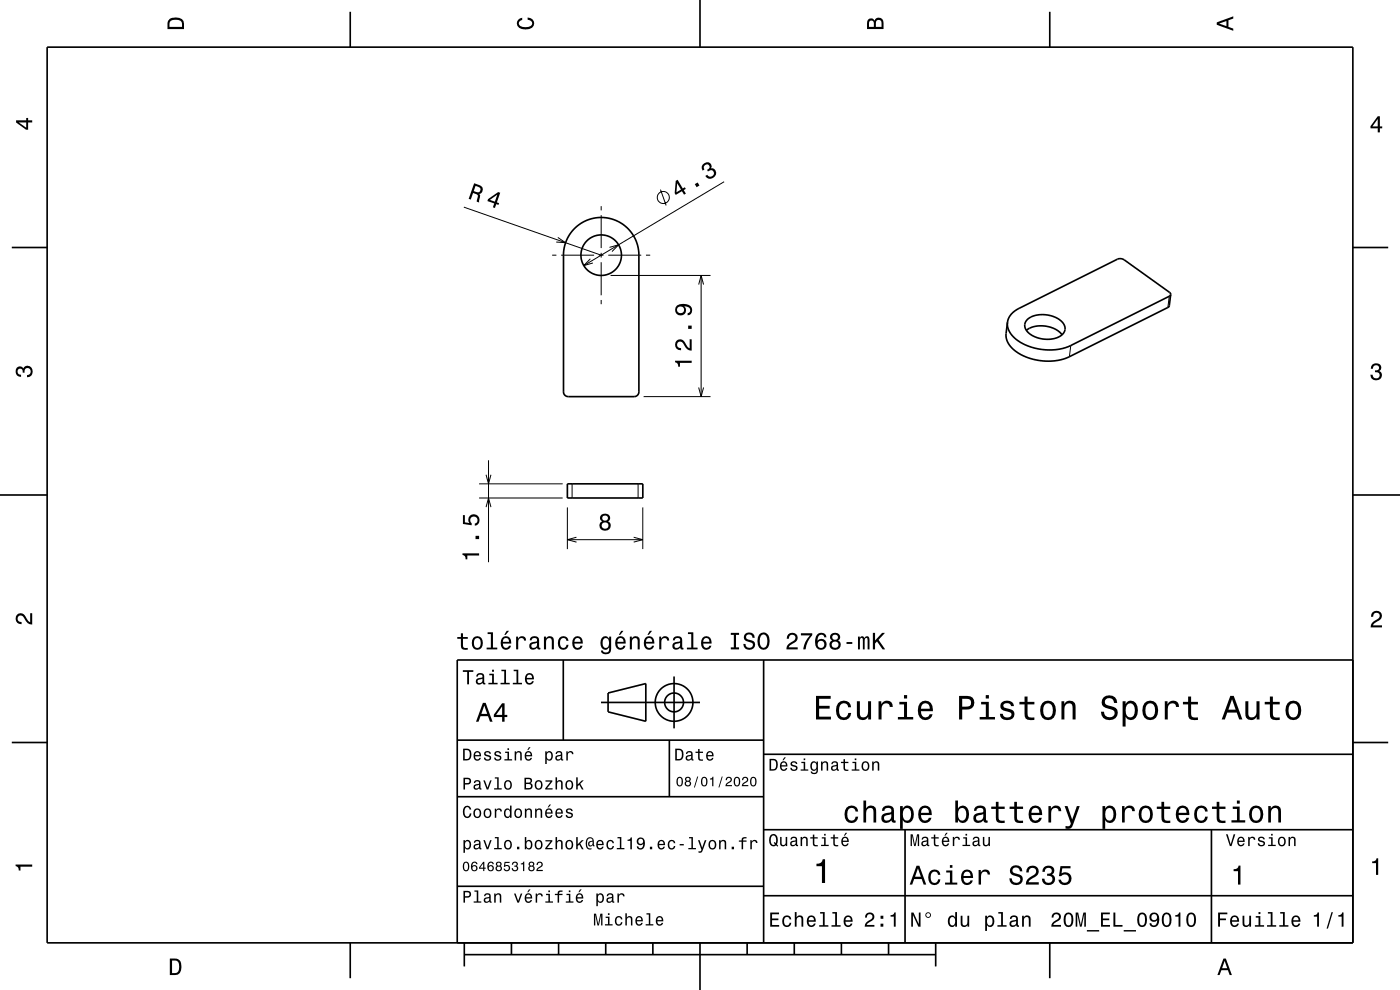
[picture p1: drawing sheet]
<svg xmlns="http://www.w3.org/2000/svg" width="297mm" height="210mm" viewBox="0 0 297 210" stroke-linecap="round" stroke-linejoin="round" font-family="sans-serif">
<g fill="none" stroke="#000" stroke-width=".21">
<path d="M153.6 38.6l-29.8 17.7M98.4 43.9l29.1 10.2M117.1 54.1h.9M118.3 50.4l1.7 1.1-2-.2M119 54.1h7M125.2 54.9l-1.4 1.4 2-.5M127 54.1h1M127.5 43.7v.9M127.5 45.6v7M127.5 53.6v1M127.5 55.6v7M129 54.1h7"/>
<path d="M129.3 52.5l1.9-.6-1.4 1.5M129.5 58.4h21.2M137 54.1h.9M140.1 40.2l1.2 3.4M148.7 58.4v25.7M127.5 63.6v.9M148.2 60.4l.5-2 .6 2M227.2 73.3l-.3 2.4M248.1 62.8l-.3 2.4M103.6 97.6v21.7M136.5 84.1h14.2M148.2 82.2l.5 1.9 .6-1.9"/>
<path d="M101.6 105.6h17.8M101.6 102.6h17.8M103.1 107.6l.5-2 .6 2M103.1 100.7l.5 1.9 .6-1.9M120.4 107.6v8.9M120.4 114.5h16M121.4 102.6v3M122.3 114l-1.9 .5 1.9 .5M134.4 114l2 .5-2 .5M135.4 102.6v3M136.4 107.6v8.9"/>
<circle cx="140.7" cy="41.9" r="1.28"/>
</g>
<g fill="none" stroke="#000" stroke-width=".35">
<path d="M10 10h277v190h-277zM74.3 2.5v7.5M148.5 0v10M222.7 2.5v7.5M2.5 52.5h7.5M122 48.4a8 8 0 0 1 8.6-1.6 8 8 0 0 1 4.9 7.3v29l-.3 .8-.7 .2h-14l-.5-.1-.3-.4-.2-.5v-29a8 8 0 0 1 2.5-5.7zM287 52.5h7.5M217.7 70.1a5.9 5.9 0 0 1 7.6 .9M217.9 67.8a5.8 5.8 0 0 1 7.8 1 1.98 1.98 0 0 1-1.5 2.9 5.9 5.9 0 0 1-6.6-1.8l-.2-1.2zM248.4 62.5l-.3 2.4-.3 .3-20.9 10.5a11.5 11.5 0 0 1-12.6-2.3 3.6 3.6 0 0 1-.9-2.7l.3-2.3M248.4 62.5l-.3-.5-9.6-6.9-.9-.2-.5 .1-20.9 10.4a4 4 0 0 0-2.5 3M248.4 62.5l-.3 .3-20.9 10.5a11.5 11.5 0 0 1-12.6-2.2 3.6 3.6 0 0 1-.9-2.7"/>
<path d="M0 105h10M120.4 102.6h16v3h-16zM287 105h10M119.5 140v17M162 140v60M287 140h-190v60M2.5 157.5h7.5M97 157h65M127.5 149h21M129 147l8-2v8l-8-2zM142 157v12M143 143.5v11"/>
<path d="M287 157.5h7.5M97 169h65M162 176h125M162 160h125M192 176v24M257 176v24M97 188h65M162 190h125M74.3 200v7.5M98.5 202.5h100M98.5 200v5M108.5 200v2.5"/>
<path d="M118.5 200v2.5M128.5 200v2.5M138.5 200v2.5M148.5 200v10M158.5 200v2.5M168.5 200v2.5M178.5 200v2.5M188.5 200v2.5M198.5 200v5M222.7 200v7.5"/>
<circle cx="127.5" cy="54.1" r="4.3"/>
<circle cx="143" cy="149" r="2"/>
<circle cx="143" cy="149" r="4"/>
</g>
<g fill="#000">
<path d="M36 4a2.18 2.18 0 0 0-.5 2.2h3.5v-1.2a1.43 1.43 0 0 0-1.7-1.3zM36.3 4.4a2.15 2.15 0 0 1 2.2 .3l.1 1h-2.6v-1z" fill-rule="evenodd"/>
<path d="M109.9 4.2l.9-.4v.4a.7 .7 0 0 0-.7 .5 .7 .7 0 0 0 .3 .8 1.7 1.7 0 0 0 2.5-.5 .9 .9 0 0 0-1-.8v-.5a1.24 1.24 0 0 1 1.4 1.1 1.24 1.24 0 0 1-1 1.4 2.22 2.22 0 0 1-2.5-.7l-.2-.5z" fill-rule="evenodd"/>
<path d="M184.2 4.2l-.3 .7v1.3h3.5v-1.3a.98 .98 0 0 0-.7-1.1 .98 .98 0 0 0-1.2 .6 .84 .84 0 0 0-1.3-.2zM184.5 4.5a.54 .54 0 0 1 .6-.1 .54 .54 0 0 1 .3 .6v.7h-1zM185.9 4.4a.62 .62 0 0 1 .8-.1 .62 .62 0 0 1 .3 .6v.8h-1.2z" fill-rule="evenodd"/>
<path d="M258.1 4.7v.6l3.5 1.2v-.4l-1-.4v-1.4l1-.4v-.4zM258.6 5l1.6-.5v1z" fill-rule="evenodd"/>
<path d="M3.4 25.5v.5l2.1 1.5h.5v-1.5h.8v-.5h-.8v-.5h-.4v.5zM4 26h1.6v1.1z" fill-rule="evenodd"/>
<path d="M292.3 24.7l-1.6 2.1v.4h1.6v.9h.4v-.9h.5v-.4h-.5v-2.1zM292.3 25.2v1.6h-1.1z" fill-rule="evenodd"/>
<path d="M100.6 38.9l-1.2 3.3 .5 .1 .5-1.4a.85 .85 0 0 1 .9 1l-.2 .9 .5 .2 .3-1.5-.2-.4a.97 .97 0 0 0 .7-.9 .97 .97 0 0 0-.7-.9zM100.9 39.4a1.1 1.1 0 0 1 1 .7 .6 .6 0 0 1-.2 .6 .6 .6 0 0 1-.7 0l-.5-.2z" fill-rule="evenodd"/>
<path d="M103.5 42.2l-.1 .4 1.4 .6-.2 .8 .4 .1 .3-.8 .4 .2 .2-.4-.5-.2 .7-2-.4-.2zM103.9 42.4l1.6-1.1-.5 1.5z" fill-rule="evenodd"/>
<path d="M143.4 38.4l-.3 2.6 .2 .3 1.4-.7 .4 .7 .4-.2-.4-.8 .4-.2-.2-.4-.4 .3-1.2-1.9zM143.7 38.9l.8 1.3-1 .6zM147.4 39.1l.4 .6 .6-.4-.4-.6zM149.1 34.9a1.06 1.06 0 0 0 0 1.3l.3-.2a.62 .62 0 0 1-.1-.9 .62 .62 0 0 1 .9-.1 .62 .62 0 0 1 .2 .8l-.4 .2 .2 .4a.72 .72 0 0 1 1-.1 .72 .72 0 0 1 .1 1 .72 .72 0 0 1-1 0l-.3-.2-.4 .2a1.18 1.18 0 0 0 1.9 .3 1.18 1.18 0 0 0-.4-1.9h-.3a.9 .9 0 0 0-.2-1.2 .9 .9 0 0 0-1.2 .1z" fill-rule="evenodd"/>
<path d="M143.2 76.5v.4a.77 .77 0 0 1 .7 .9h.3v-.8h2.5v-.5zM143.5 72.3a1.2 1.2 0 0 0-.2 1.3 1.2 1.2 0 0 0 1.2 .7v-.5a.7 .7 0 0 1-.9-.5 .7 .7 0 0 1 .5-.8 .7 .7 0 0 1 .9 .5 1.8 1.8 0 0 0 1.7 1.4v-2.4h-.4v1.9a2.23 2.23 0 0 1-1.2-1.5 1.1 1.1 0 0 0-1.6-.1zM146 69.1v.7h.7v-.7zM143.6 64.8a1.17 1.17 0 0 0-.2 1.7 1.17 1.17 0 0 0 1.7 .1 1.17 1.17 0 0 0 .1-1.6 1.03 1.03 0 0 1 1.2 .8 .56 .56 0 0 1-.5 .6v.5a1.18 1.18 0 0 0 .9-1.2 1.18 1.18 0 0 0-1.1-1.1 2.87 2.87 0 0 0-2.1 .2zM143.6 65.7a.75 .75 0 0 1 1.5 0 .75 .75 0 0 1-1.5 0z" fill-rule="evenodd"/>
<path d="M291.1 77.4a1.08 1.08 0 0 1 1.4-.2 1.08 1.08 0 0 1 .4 1.2l-.3 .3a1.06 1.06 0 0 1 .5 1.3 1.06 1.06 0 0 1-1.2 .7 1.1 1.1 0 0 1-1.2-1.2h.5a.71 .71 0 0 0 1 .8 .71 .71 0 0 0 .1-1.3h-.6v-.4a.61 .61 0 0 0 .8-.3 .61 .61 0 0 0-.2-.8 .61 .61 0 0 0-.9 .2l-.1 .5h-.5z" fill-rule="evenodd"/>
<path d="M3.6 78a.86 .86 0 0 1 1.4 .2 1.06 1.06 0 0 1 1.2-.6 1.06 1.06 0 0 1 .7 1.2 1.1 1.1 0 0 1-1.2 1.2v-.4a.71 .71 0 0 0 .8-1 .71 .71 0 0 0-1.3-.1v.6h-.4a.61 .61 0 0 0-.3-.8 .61 .61 0 0 0-.8 .2 .61 .61 0 0 0 .2 .8l.6 .2v.4a1.15 1.15 0 0 1-1.2-.6 1.15 1.15 0 0 1 .3-1.3z" fill-rule="evenodd"/>
<path d="M98.1 117.4v.3a.78 .78 0 0 1 .7 1h.3v-.9h2.5v-.4zM100.9 113.7v.7h.7v-.7zM98.2 109.3v1.8l1.9 .3v-.4a.79 .79 0 0 1-.2-1.1 .79 .79 0 0 1 1.2-.1 .79 .79 0 0 1-.1 1.2l-.3 .1v.4a1.21 1.21 0 0 0 1.1-1.5 1.21 1.21 0 0 0-1.7-.8 1.21 1.21 0 0 0-.5 1.7l-1-.1v-1.5z" fill-rule="evenodd"/>
<path d="M127.6 109.2a.83 .83 0 0 0 .1 1.4 1.11 1.11 0 0 0-.4 1.5 1.11 1.11 0 0 0 1.6 .4 1.03 1.03 0 0 0 .7-.9 1.03 1.03 0 0 0-.6-1 .89 .89 0 0 0 .4-1.1 .89 .89 0 0 0-1-.5zM127.6 111.5a.75 .75 0 0 1 1.5 0 .75 .75 0 0 1-1.5 0zM127.8 109.9a.59 .59 0 0 1 1.1 0 .59 .59 0 0 1-1.1 0z" fill-rule="evenodd"/>
<path d="M3.6 130.4a1.22 1.22 0 0 1 2 .7l.4 .6 .4 .3v-1.9h.4v2.4a1.8 1.8 0 0 1-1.7-1.4 .71 .71 0 0 0-.9-.5 .71 .71 0 0 0-.5 .8 .71 .71 0 0 0 .9 .5v.5a1.18 1.18 0 0 1-1.2-.7 1.18 1.18 0 0 1 .2-1.3z" fill-rule="evenodd"/>
<path d="M97.8 134.3v.8h-.8v.4h.8v1.8a1.05 1.05 0 0 0 1.4 .5v-.4a.68 .68 0 0 1-1-.3v-1.6h1v-.4h-1v-.8zM100.4 135.3a1.53 1.53 0 0 0 .9 2.5 1.48 1.48 0 0 0 1.1-1.4 1.48 1.48 0 0 0-1.1-1.5l-.5 .1zM100.7 135.6a.67 .67 0 0 1 .7-.2 .67 .67 0 0 1 .5 .5 1.11 1.11 0 0 1-.6 1.5 1.17 1.17 0 0 1-.6-1.8zM103.4 134.1v.4h.7v2.9h-.9v.3h2.3v-.3h-.9v-3.3zM107.5 133.8l-.5 .9h.3l.7-.9zM106.5 135.3a1.54 1.54 0 0 0 .8 2.5 1.06 1.06 0 0 0 1.1-.8h-.4l-.3 .3-.3 .1a.76 .76 0 0 1-.7-.9h1.8a1.16 1.16 0 0 0-.5-1.3 1.16 1.16 0 0 0-1.5 .1zM106.9 135.5a.66 .66 0 0 1 .8-.1 .66 .66 0 0 1 .3 .7h-1.3zM109.5 135v2.7h.4v-1.5a.66 .66 0 0 1 .4-.8 .66 .66 0 0 1 .8 .3l.1 .2h.4a.89 .89 0 0 0-.7-.9 .89 .89 0 0 0-1 .5v-.5zM112.6 135.2l-.2 .6h.4a.55 .55 0 0 1 .7-.5 .55 .55 0 0 1 .3 .8h-.2a1 1 0 0 0-1 .2 1 1 0 0 0-.3 1.1 .93 .93 0 0 0 1.7 0l.1 .3 .5 .1v-.4h-.2v-1.6a1.02 1.02 0 0 0-1.8-.6zM112.8 136.7l1.1-.3a.77 .77 0 0 1-.2 .8 .77 .77 0 0 1-.9 .1zM115.4 135v2.7h.4v-1.5a.63 .63 0 0 1 .6-.9 .63 .63 0 0 1 .7 .8v1.6h.4v-1.7a.89 .89 0 0 0-.6-1 .89 .89 0 0 0-1.1 .5v-.5zM118.7 135.3a1.53 1.53 0 0 0 .8 2.5 1.06 1.06 0 0 0 1.1-1h-.4a.67 .67 0 0 1-.7 .6 .67 .67 0 0 1-.7-.6 1.12 1.12 0 0 1 .7-1.5 .59 .59 0 0 1 .7 .6h.4a1.09 1.09 0 0 0-.8-.9 1.09 1.09 0 0 0-1.1 .3zM121.7 135.3a1.54 1.54 0 0 0 .8 2.5 1.06 1.06 0 0 0 1.1-.8h-.5l-.2 .3-.3 .1a.76 .76 0 0 1-.7-.9h1.7a1.16 1.16 0 0 0-.5-1.3 1.16 1.16 0 0 0-1.4 .1zM122 135.5a.66 .66 0 0 1 .8-.1 .66 .66 0 0 1 .4 .7h-1.3zM127.7 135.3a1.57 1.57 0 0 0 .7 2.5l.5-.1 .3-.4a.73 .73 0 0 1-.3 1 .73 .73 0 0 1-1-.3h-.4a1.1 1.1 0 0 0 1.2 .8 1.1 1.1 0 0 0 .9-1.2v-2.6h-.4v.5l-.3-.4a.9 .9 0 0 0-1.2 .2zM128 135.6a.63 .63 0 0 1 .7-.2 .63 .63 0 0 1 .5 .5 1.11 1.11 0 0 1-.7 1.5 1.19 1.19 0 0 1-.5-1.8zM131.8 133.8l-.5 .9h.3l.7-.9zM130.8 135.3a1.54 1.54 0 0 0 .8 2.5 1.07 1.07 0 0 0 1.1-.8h-.4l-.3 .3-.3 .1a.76 .76 0 0 1-.7-.9h1.7a1.16 1.16 0 0 0-.4-1.3 1.16 1.16 0 0 0-1.5 .1zM131.2 135.5a.66 .66 0 0 1 .8-.1 .66 .66 0 0 1 .3 .7h-1.3zM133.6 135v2.7h.5v-1.5a.63 .63 0 0 1 .5-.9 .63 .63 0 0 1 .7 .8v1.6h.4v-1.7a.89 .89 0 0 0-.6-1 .89 .89 0 0 0-1.1 .5v-.5zM137.8 133.8l-.5 .9h.3l.7-.9zM136.9 135.3a1.54 1.54 0 0 0 .8 2.5 1.06 1.06 0 0 0 1.1-.8h-.5l-.2 .3-.4 .1a.76 .76 0 0 1-.7-.9h1.8a1.16 1.16 0 0 0-.5-1.3 1.16 1.16 0 0 0-1.4 .1zM137.2 135.5a.66 .66 0 0 1 .8-.1 .66 .66 0 0 1 .4 .7h-1.4zM139.9 135v2.7h.4v-1.5a.66 .66 0 0 1 .4-.8 .66 .66 0 0 1 .8 .3v.2h.5a.89 .89 0 0 0-.7-.9 .89 .89 0 0 0-1 .5v-.5zM143 135.2l-.3 .6h.4a.55 .55 0 0 1 .7-.5 .55 .55 0 0 1 .4 .8h-.2a1 1 0 0 0-1.1 .2 1 1 0 0 0-.2 1.1 .93 .93 0 0 0 1.6 0l.1 .3 .6 .1v-.4h-.3v-1.6a1.02 1.02 0 0 0-1.7-.6zM143.2 136.7l1.1-.3a.77 .77 0 0 1-.2 .8 .77 .77 0 0 1-.9 .1zM145.9 134.1v.4h.7v2.9h-.9v.3h2.3v-.3h-.9v-3.3zM149 135.3a1.54 1.54 0 0 0 .8 2.5 1.07 1.07 0 0 0 1.1-.8h-.4l-.2 .3-.4 .1a.76 .76 0 0 1-.7-.9h1.8a1.17 1.17 0 0 0-.5-1.3 1.17 1.17 0 0 0-1.5 .1zM149.4 135.5a.66 .66 0 0 1 .8-.1 .66 .66 0 0 1 .3 .7h-1.3zM155 134.2v.5h.7v2.6h-.7v.4h1.8v-.4h-.7v-2.6h.7v-.5zM158.1 134.4a.97 .97 0 0 0-.3 1.1 .97 .97 0 0 0 1 .6 .77 .77 0 0 1 .9 1 .83 .83 0 0 1-1 .3 .83 .83 0 0 1-.6-.8h-.4a1.21 1.21 0 0 0 1.5 1.3 1.21 1.21 0 0 0 .7-1.8l-.8-.4a.71 .71 0 0 1-.8-.6 .7 .7 0 0 1 .7-.5 .7 .7 0 0 1 .6 .7h.5a1.17 1.17 0 0 0-.7-1.1 1.17 1.17 0 0 0-1.3 .2zM161 134.6a2.52 2.52 0 0 0 .4 3.1 1.21 1.21 0 0 0 1.8-.9 1.93 1.93 0 0 0-.9-2.6l-.9 .1zM161.6 134.7l.4-.1a1.7 1.7 0 0 1 .3 2.7l-.3 .1a1.12 1.12 0 0 1-.8-1.4v-.6zM167.2 134.5l-.3 1h.5a.7 .7 0 0 1 .5-.9 .7 .7 0 0 1 .8 .6 .7 .7 0 0 1-.5 .8 1.8 1.8 0 0 0-1.4 1.7h2.4v-.4h-1.9a2.25 2.25 0 0 1 1.5-1.1 1.13 1.13 0 0 0 .1-1.7 1.13 1.13 0 0 0-1.7 0zM169.9 134.3v.5h1.9a5.2 5.2 0 0 0-1.4 2.9h.5a5.2 5.2 0 0 1 1.4-3v-.4zM173.5 134.5a2.39 2.39 0 0 0 .1 3.2 1.16 1.16 0 0 0 1.6-.3 1.16 1.16 0 0 0-.2-1.5 1.16 1.16 0 0 0-1.6 0 1.02 1.02 0 0 1 .8-1.3 .58 .58 0 0 1 .7 .6h.4a1.11 1.11 0 0 0-.7-.9 1.11 1.11 0 0 0-1.1 .2zM173.4 136.7a.75 .75 0 0 1 1.5 0 .75 .75 0 0 1-1.5 0zM176.4 134.5a.83 .83 0 0 0 .1 1.4 1.11 1.11 0 0 0-.4 1.5 1.11 1.11 0 0 0 1.6 .4 1.03 1.03 0 0 0 .7-.9 1.03 1.03 0 0 0-.6-1 .89 .89 0 0 0 .4-1.1 .89 .89 0 0 0-1-.6zM176.4 136.8a.75 .75 0 0 1 1.5 0 .75 .75 0 0 1-1.5 0zM176.6 135.2a.59 .59 0 0 1 1.1 0 .59 .59 0 0 1-1.1 0zM179.6 136.2v.4h1.2v-.4zM182 135v2.7h.4v-1.8a.49 .49 0 0 1 .4-.6l.2 .3v2.1h.4l.1-2 .3-.4 .2 .1 .1 .4v1.9h.4v-1.8a.69 .69 0 0 0-.6-1l-.5 .4-.2-.2-.3-.2-.5 .4v-.3zM185.2 134.2v3.5h.4v-1.2l.5-.4 1.1 1.6h.6l-1.4-2 1.4-1.5h-.7l-1.5 1.7v-1.7z" fill-rule="evenodd"/>
<path d="M291.2 129.9a1.18 1.18 0 0 1 1.9 .3 1.18 1.18 0 0 1-1 1.7l-.5 .3-.3 .5h1.9v.4h-2.4a1.8 1.8 0 0 1 1.4-1.8 .71 .71 0 0 0 .5-.8 .71 .71 0 0 0-.9-.5 .71 .71 0 0 0-.5 .8h-.4z" fill-rule="evenodd"/>
<path d="M98.2 158.8v2.5h.9a1.37 1.37 0 0 0 .7-2.2 1.56 1.56 0 0 0-1.6-.3zM98.6 159.1a.98 .98 0 0 1 1.1 .7 .98 .98 0 0 1-.6 1.2h-.5zM100.7 159.6a1.04 1.04 0 0 0-.2 1.2 1.04 1.04 0 0 0 1 .5l.5-.5h-.3l-.4 .3a.54 .54 0 0 1-.5-.7h1.3a.83 .83 0 0 0-.4-.9 .83 .83 0 0 0-1 .1zM100.9 159.7l.2-.1a.47 .47 0 0 1 .5 .1 .47 .47 0 0 1 .1 .5h-.9zM102.9 159.5l-.2 .1a.69 .69 0 0 0 .9 .9l.2 .1a.43 .43 0 0 1-.4 .5 .43 .43 0 0 1-.4-.4h-.3a.74 .74 0 0 0 .9 .7 .74 .74 0 0 0 .5-1l-1-.4a.38 .38 0 0 1 .3-.5 .38 .38 0 0 1 .4 .4h.3a.78 .78 0 0 0-1.2-.4zM105.1 159.5l-.2 .1a.69 .69 0 0 0 .9 .9l.2 .1a.43 .43 0 0 1-.4 .5 .43 .43 0 0 1-.5-.4h-.3a.74 .74 0 0 0 .9 .7 .74 .74 0 0 0 .5-1l-.9-.4a.38 .38 0 0 1 .3-.5 .38 .38 0 0 1 .4 .4h.3a.77 .77 0 0 0-1.2-.4zM107.2 159.4v.3h.5v1.3h-.7v.3h1.6v-.3h-.6v-1.6zM107.7 158.7v.4h.3v-.4zM109.2 159.4v1.9h.3v-1.1a.45 .45 0 0 1 .4-.6 .45 .45 0 0 1 .5 .5v1.2h.3v-1.3a.63 .63 0 0 0-.5-.7 .63 .63 0 0 0-.7 .4v-.3zM112.2 158.5l-.4 .6h.3l.5-.6zM111.5 159.6a1.04 1.04 0 0 0-.2 1.2 1.04 1.04 0 0 0 1.1 .5l.5-.5h-.3l-.5 .3a.54 .54 0 0 1-.5-.7h1.3a.83 .83 0 0 0-.4-.9 .83 .83 0 0 0-1 .1zM111.8 159.7l.1-.1a.48 .48 0 0 1 .5 .1 .48 .48 0 0 1 .2 .5h-1zM115.7 159.4v2.7h.3v-1.1a.66 .66 0 0 0 .7 .4 .66 .66 0 0 0 .5-.6 .91 .91 0 0 0 0-1.1 .91 .91 0 0 0-1-.3l-.2 .3v-.3zM116.1 159.8a.45 .45 0 0 1 .5-.2 .45 .45 0 0 1 .3 .4 .65 .65 0 0 1 .1 .8 .65 .65 0 0 1-.7 .2 .98 .98 0 0 1-.2-1.2zM118.1 159.5l-.2 .4h.3a.39 .39 0 0 1 .4-.3 .39 .39 0 0 1 .3 .5h-.1a.65 .65 0 0 0-1 .4 .65 .65 0 0 0 .6 .9l.6-.3 .1 .2h.4v-.2l-.2-.1v-1.1a.72 .72 0 0 0-.5-.6 .72 .72 0 0 0-.7 .2zM118.2 160.6l.8-.3a.55 .55 0 0 1-.2 .7 .55 .55 0 0 1-.6 0zM120.1 159.4v1.9h.4v-1.1a.47 .47 0 0 1 .2-.6 .47 .47 0 0 1 .6 .2v.2h.4a.64 .64 0 0 0-.5-.7 .64 .64 0 0 0-.8 .4v-.3z" fill-rule="evenodd"/>
<path d="M98.2 142.2v.3h.9v2.7h.4v-2.7h.9v-.3zM101.3 143l-.3 .5h.4a.47 .47 0 0 1 .5-.4 .47 .47 0 0 1 .4 .6l-.2 .1a.84 .84 0 0 0-1 .2 .84 .84 0 0 0 0 1.1 .9 .9 0 0 0 1.3-.2l.1 .2 .5 .1v-.3l-.3-.1v-1.3a.87 .87 0 0 0-1.4-.5zM101.4 144.3l.9-.3a.66 .66 0 0 1-.1 .7 .66 .66 0 0 1-.8 .1zM103.8 142.9v.3h.6v1.6h-.8v.4h2v-.4h-.8v-1.9zM104.4 142.1v.4h.4v-.4zM106.4 142.1v.3h.6v2.4h-.8v.4h1.9v-.4h-.7v-2.7zM109 142.1v.3h.6v2.4h-.8v.4h1.9v-.4h-.7v-2.7zM111.6 143.1a1.32 1.32 0 0 0 .7 2.1 .9 .9 0 0 0 .9-.7h-.3l-.2 .3-.4 .1a.65 .65 0 0 1-.6-.8h1.6a1 1 0 0 0-.4-1.2 1 1 0 0 0-1.3 .2zM111.9 143.3a.57 .57 0 0 1 .7-.1 .57 .57 0 0 1 .3 .6h-1.2z" fill-rule="evenodd"/>
<path d="M102.4 149.1l-1.4 4h.5l.4-1.2h1.6l.4 1.2h.6l-1.5-4zM102.7 149.7l.7 1.7h-1.3zM106.5 149.2l-1.7 2.4v.5h1.7v1h.5v-1h.6v-.5h-.6v-2.4zM106.5 149.9v1.7h-1.3z" fill-rule="evenodd"/>
<path d="M143.2 158.8v2.5h.9a1.37 1.37 0 0 0 .7-2.2 1.56 1.56 0 0 0-1.6-.3zM143.6 159.1a.98 .98 0 0 1 1.1 .7 .98 .98 0 0 1-.6 1.2h-.5zM145.7 159.5l-.2 .4h.3a.39 .39 0 0 1 .5-.3 .39 .39 0 0 1 .3 .5h-.2a.65 .65 0 0 0-.9 .4 .65 .65 0 0 0 .5 .9l.7-.3v.2h.4v-.2l-.1-.1-.1-1.1a.73 .73 0 0 0-.4-.6 .73 .73 0 0 0-.8 .2zM145.8 160.6l.8-.3a.55 .55 0 0 1-.1 .7 .55 .55 0 0 1-.7 0zM148.1 158.9v.5h-.5v.3h.5v1.3a.75 .75 0 0 0 1 .4v-.3a.48 .48 0 0 1-.7-.3v-1.1h.7v-.3h-.7v-.5zM150 159.6a1.04 1.04 0 0 0-.2 1.2 1.04 1.04 0 0 0 1.1 .5l.5-.5h-.4l-.4 .3a.54 .54 0 0 1-.5-.7h1.3a.83 .83 0 0 0-.4-.9 .83 .83 0 0 0-1 .1zM150.3 159.7l.1-.1a.48 .48 0 0 1 .5 .1 .48 .48 0 0 1 .2 .5h-1z" fill-rule="evenodd"/>
<path d="M173.1 147.6v5h3.2v-.6h-2.5v-1.7h2.2v-.6h-2.2v-1.5h2.4v-.6zM177.8 149.2a2.59 2.59 0 0 0 .5 3.4 1.58 1.58 0 0 0 2.3-1.4h-.6a.95 .95 0 0 1-.9 1 .95 .95 0 0 1-1-.9 1.59 1.59 0 0 1 .9-2.1 .85 .85 0 0 1 .9 .8h.7a1.56 1.56 0 0 0-1.1-1.3 1.56 1.56 0 0 0-1.7 .5zM181.8 148.8v2.5a1.27 1.27 0 0 0 .9 1.4 1.27 1.27 0 0 0 1.5-.7v.6h.6v-3.8h-.6v2.2a.92 .92 0 0 1-.6 1.1 .92 .92 0 0 1-1.2-.4v-2.9zM186.4 148.8v3.8h.6v-2.2a.95 .95 0 0 1 .5-1.1 .95 .95 0 0 1 1.2 .3l.1 .4h.6a1.28 1.28 0 0 0-1-1.4 1.28 1.28 0 0 0-1.4 .8v-.6zM190.8 148.9v.5h1v2.7h-1.3v.5h3.2v-.5h-1.3v-3.2zM191.8 147.4v.8h.6v-.8zM195.1 149.2a2.62 2.62 0 0 0 .5 3.4 1.57 1.57 0 0 0 2.2-1.1h-.6l-.3 .5-.5 .2a1.08 1.08 0 0 1-1-1.3h2.5a1.66 1.66 0 0 0-.7-2 1.66 1.66 0 0 0-2.1 .3zM195.6 149.5a.94 .94 0 0 1 1.2-.2 .94 .94 0 0 1 .5 1h-1.9zM203.5 147.6v5h.6v-2.1h.8a1.47 1.47 0 0 0 1.8-1.2 1.47 1.47 0 0 0-1.5-1.7zM204.1 148.2a1.6 1.6 0 0 1 1.8 .5 .86 .86 0 0 1 0 .9 .86 .86 0 0 1-.9 .3h-.9zM208.1 148.9v.5h1v2.7h-1.3v.5h3.3v-.5h-1.3v-3.2zM209.1 147.4v.8h.7v-.8zM212.6 148.9a1.08 1.08 0 0 0-.3 1.2 1.08 1.08 0 0 0 1 .7l1.1 .4a.57 .57 0 0 1 .2 .6 .57 .57 0 0 1-.5 .4 .96 .96 0 0 1-1.4-.8h-.6a1.6 1.6 0 0 0 1.3 1.4 1.6 1.6 0 0 0 1.7-.8 1.13 1.13 0 0 0-1-1.6l-1.1-.3-.2-.4a.87 .87 0 0 1 .9-.5 .87 .87 0 0 1 .8 .6h.6a1.41 1.41 0 0 0-2.1-1.1zM217.4 147.8v1.1h-1.1v.5h1.1v2.6l.2 .4 .4 .3h1.4v-.5a.97 .97 0 0 1-1.4-.5v-2.3h1.4v-.5h-1.4v-1.1zM221.1 149.2a2.56 2.56 0 0 0 .5 3.4 1.72 1.72 0 0 0 1.8-.2 1.72 1.72 0 0 0 .6-1.7 1.7 1.7 0 0 0-.9-1.9 1.7 1.7 0 0 0-2 .4zM221.6 149.6a.96 .96 0 0 1 1-.4 .96 .96 0 0 1 .7 .8 1.59 1.59 0 0 1-1 2.2 1.19 1.19 0 0 1-1-1.5zM225.2 148.8v3.8h.6v-2.2a.97 .97 0 0 1 .5-1.1 .97 .97 0 0 1 1.1 .2l.1 .7v2.4h.7v-2.5a1.27 1.27 0 0 0-.9-1.4 1.27 1.27 0 0 0-1.5 .6v-.5zM234.1 147.9a1.38 1.38 0 0 0-.3 1.5 1.38 1.38 0 0 0 1.3 .9 1.25 1.25 0 0 1 1.4 .9 1.15 1.15 0 0 1-1.3 .9 1.15 1.15 0 0 1-1-1.1h-.7a1.8 1.8 0 0 0 1.7 1.8 1.8 1.8 0 0 0 1.9-1.6 1.46 1.46 0 0 0-1.5-1.4l-.6-.2a.83 .83 0 0 1-.5-1.1 .83 .83 0 0 1 1.2-.3l.5 .5 .1 .4h.7a1.67 1.67 0 0 0-1-1.6 1.67 1.67 0 0 0-1.9 .4zM238.2 148.8v5.3h.6v-2.1a1.32 1.32 0 0 0 1.4 .7 1.32 1.32 0 0 0 1.1-1.1 2.43 2.43 0 0 0-.8-2.8 1.21 1.21 0 0 0-1.7 .5v-.5zM239.1 149.6a.9 .9 0 0 1 .9-.4 .9 .9 0 0 1 .7 .8 1.61 1.61 0 0 1-.9 2.2 1.18 1.18 0 0 1-1-1.5zM242.8 149.2a2.56 2.56 0 0 0 .5 3.4 1.72 1.72 0 0 0 1.8-.2 1.72 1.72 0 0 0 .6-1.7 1.7 1.7 0 0 0-.9-1.9 1.7 1.7 0 0 0-2 .4zM243.3 149.6a.96 .96 0 0 1 1-.4 .96 .96 0 0 1 .7 .8 1.59 1.59 0 0 1-1 2.2 1.19 1.19 0 0 1-1-1.5zM247.1 148.8v3.8h.6v-2.2a.95 .95 0 0 1 .5-1.1 .95 .95 0 0 1 1.2 .3l.1 .4h.6a1.28 1.28 0 0 0-1-1.4 1.28 1.28 0 0 0-1.4 .8v-.6zM252 147.8v1.1h-1v.5h1l.1 2.6 .2 .4 .4 .3h1.4v-.5a.97 .97 0 0 1-1.4-.5v-2.3h1.4v-.5h-1.4v-1.1zM261 147.6l-1.8 5h.6l.6-1.4h2l.5 1.4h.7l-1.9-5zM261.4 148.3l.7 2.2h-1.5zM264.2 148.8v2.5a1.27 1.27 0 0 0 .9 1.4 1.27 1.27 0 0 0 1.5-.7v.6h.6v-3.8h-.6v2.2a.92 .92 0 0 1-.6 1.1 .92 .92 0 0 1-1.1-.4l-.1-2.9zM269.4 147.8v1.1h-1.1v.5h1.1v2.6l.2 .4 .4 .3 .7 .1 .8-.1v-.5a.97 .97 0 0 1-1.4-.5l-.1-2.3h1.5v-.5h-1.5v-1.1zM273.1 149.2a2.56 2.56 0 0 0 .6 3.4 1.72 1.72 0 0 0 1.8-.2 1.72 1.72 0 0 0 .6-1.7 1.7 1.7 0 0 0-.9-1.9 1.7 1.7 0 0 0-2.1 .4zM273.6 149.6a.96 .96 0 0 1 1-.4 .96 .96 0 0 1 .7 .8 1.59 1.59 0 0 1-.9 2.2 1.19 1.19 0 0 1-1.1-1.5z" fill-rule="evenodd"/>
<path d="M98.3 165v2.5h.4v-1.1a.96 .96 0 0 0 1.2-.7 .66 .66 0 0 0-.7-.7zM98.7 165.3h.4a.43 .43 0 0 1 .5 .4 .43 .43 0 0 1-.5 .4h-.4zM100.7 165.6l-.2 .5h.3a.39 .39 0 0 1 .5-.4 .39 .39 0 0 1 .3 .6h-.2a.65 .65 0 0 0-.9 .4 .65 .65 0 0 0 .5 .8l.7-.3v.2l.4 .1v-.3h-.1l-.1-1.1a.73 .73 0 0 0-.4-.6 .73 .73 0 0 0-.8 .1zM100.8 166.7l.8-.2a.55 .55 0 0 1-.1 .6 .55 .55 0 0 1-.7 .1zM102.5 165.5l.8 2h.3l.7-2h-.3l-.6 1.6-.5-1.6zM105 164.9v.2h.5v2.1h-.7v.3h1.6v-.3h-.6v-2.3zM107.1 165.7a1.04 1.04 0 0 0-.1 1.3 1.04 1.04 0 0 0 1.1 .5 1.04 1.04 0 0 0 .5-1.3 1.04 1.04 0 0 0-1.2-.7zM107.4 165.9a.48 .48 0 0 1 .5-.1 .48 .48 0 0 1 .3 .4 .66 .66 0 0 1 .1 .7 .66 .66 0 0 1-.8 .3 .97 .97 0 0 1-.1-1.3zM111.3 165v2.5h.9a.7 .7 0 0 0 .8-.6 .7 .7 0 0 0-.5-.8 .61 .61 0 0 0 .4-.7 .61 .61 0 0 0-.7-.4zM111.6 165.3h.5a.38 .38 0 0 1 .5 .4 .38 .38 0 0 1-.5 .3h-.5zM111.6 166.3h.5a.44 .44 0 0 1 .5 .4 .44 .44 0 0 1-.4 .5h-.6zM113.6 165.7a1.04 1.04 0 0 0-.1 1.3 1.04 1.04 0 0 0 1.1 .5 1.04 1.04 0 0 0 .5-1.3 1.04 1.04 0 0 0-1.2-.7zM113.9 165.9a.48 .48 0 0 1 .5-.1 .48 .48 0 0 1 .3 .4 .66 .66 0 0 1 .1 .7 .66 .66 0 0 1-.8 .3 .97 .97 0 0 1-.1-1.3zM115.7 165.5v.3h1.1l-1.1 1.4v.3h1.5v-.3h-1.1l1.1-1.4v-.3zM117.9 164.9v2.6h.3v-1.1a.45 .45 0 0 1 .4-.7 .45 .45 0 0 1 .4 .6v1.2h.4v-1.3a.63 .63 0 0 0-.5-.7 .63 .63 0 0 0-.7 .3v-.9zM120.2 165.7a1.04 1.04 0 0 0-.2 1.3 1.04 1.04 0 0 0 1.1 .5 1.04 1.04 0 0 0 .5-1.3 1.04 1.04 0 0 0-1.2-.7zM120.4 165.9a.48 .48 0 0 1 .5-.1 .48 .48 0 0 1 .3 .4 .66 .66 0 0 1 .1 .7 .66 .66 0 0 1-.7 .3 .97 .97 0 0 1-.2-1.3zM122.2 164.9v2.6h.4v-.7l.3-.3 .6 1h.3l-.7-1.2 .7-.8h-.4l-.8 .9v-1.5z" fill-rule="evenodd"/>
<path d="M98.3 178.2v2.7h.3v-1a.66 .66 0 0 0 .8 .3 .66 .66 0 0 0 .5-.6 .91 .91 0 0 0 0-1 .91 .91 0 0 0-1-.4l-.3 .3v-.3zM98.8 178.6a.45 .45 0 0 1 .5-.2 .45 .45 0 0 1 .3 .5 .65 .65 0 0 1 0 .7 .65 .65 0 0 1-.7 .3 .98 .98 0 0 1-.1-1.3zM100.7 178.3l-.2 .5h.3a.39 .39 0 0 1 .5-.4 .39 .39 0 0 1 .3 .6h-.2a.65 .65 0 0 0-.9 .4 .65 .65 0 0 0 .5 .8l.7-.3v.2l.4 .1v-.3h-.1l-.1-1.2a.73 .73 0 0 0-1.2-.4zM100.8 179.4l.8-.2a.55 .55 0 0 1-.1 .6 .55 .55 0 0 1-.7 .1zM102.5 178.2l.8 2h.3l.7-2h-.3l-.6 1.6-.5-1.6zM105 177.6v.2h.5v2.1h-.7v.3h1.6v-.3h-.6v-2.3zM107.1 178.4a1.04 1.04 0 0 0-.1 1.2 1.04 1.04 0 0 0 1.1 .6 1.04 1.04 0 0 0 .5-1.3 1.04 1.04 0 0 0-1.2-.7zM107.4 178.6a.48 .48 0 0 1 .5-.2 .48 .48 0 0 1 .3 .5 .67 .67 0 0 1 0 .7 .67 .67 0 0 1-.7 .3 .97 .97 0 0 1-.1-1.3zM109.7 179.6v.6h.5v-.6zM111.3 177.6v2.6h.4v-.3a.66 .66 0 0 0 .7 .3 .66 .66 0 0 0 .5-.6 .9 .9 0 0 0 0-1 .9 .9 0 0 0-1-.4l-.2 .3v-.9zM111.8 178.6a.45 .45 0 0 1 .5-.2 .45 .45 0 0 1 .3 .5v.3a.6 .6 0 0 1-.4 .7 .84 .84 0 0 1-.4-1.3zM113.6 178.4a1.04 1.04 0 0 0-.1 1.2 1.04 1.04 0 0 0 1.1 .6 1.04 1.04 0 0 0 .5-1.3 1.04 1.04 0 0 0-1.2-.7zM113.9 178.6a.48 .48 0 0 1 .5-.2 .48 .48 0 0 1 .3 .5 .66 .66 0 0 1 .1 .7 .66 .66 0 0 1-.8 .3 .97 .97 0 0 1-.1-1.3zM115.7 178.2v.3h1.1l-1.1 1.4v.3h1.5v-.3h-1.1l1.1-1.4v-.3zM117.9 177.6v2.6h.3v-1.2a.45 .45 0 0 1 .3-.5 .45 .45 0 0 1 .5 .2v1.5h.4v-1.3a.63 .63 0 0 0-.5-.7 .63 .63 0 0 0-.7 .3v-.9zM120.2 178.4a1.04 1.04 0 0 0-.2 1.2 1.04 1.04 0 0 0 1.1 .6 1.04 1.04 0 0 0 .5-1.3 1.04 1.04 0 0 0-1.2-.7zM120.4 178.6a.48 .48 0 0 1 .5-.2 .48 .48 0 0 1 .3 .5 .66 .66 0 0 1 .1 .7 .66 .66 0 0 1-.7 .3 .97 .97 0 0 1-.2-1.3zM122.2 177.6v2.6h.4v-.7l.3-.3 .6 1h.3l-.7-1.3 .7-.7h-.4l-.8 .9v-1.5zM124.6 177.8a1.87 1.87 0 0 0 .1 2.3l.8 .1v-.3a.62 .62 0 0 1-.9-.5 1.2 1.2 0 0 1 .6-1.6l.4 .1 .1 .4a.7 .7 0 0 0-.9 .4 .7 .7 0 0 0 .2 .8h.5l.2-.2 .1 .2h.3l-.1-.3a1.21 1.21 0 0 0-.8-1.6zM125.1 178.7l.6-.2-.1 .7-.5 .1zM126.7 178.4a1.04 1.04 0 0 0-.2 1.2 1.04 1.04 0 0 0 1 .6l.5-.6h-.3l-.4 .3a.54 .54 0 0 1-.5-.6h1.3a.83 .83 0 0 0-.4-1 .83 .83 0 0 0-1 .1zM126.9 178.6l.2-.1a.48 .48 0 0 1 .5 0 .48 .48 0 0 1 .1 .5h-.9zM128.9 178.4a1.04 1.04 0 0 0-.2 1.2 1.04 1.04 0 0 0 1.1 .6l.4-.4v-.3h-.3l-.3 .4a.72 .72 0 0 1-.6-.7 .72 .72 0 0 1 .7-.7l.2 .4h.3a.78 .78 0 0 0-.5-.7 .78 .78 0 0 0-.8 .2zM131 177.6v.2h.5v2.1h-.7v.3h1.7v-.3h-.7v-2.3zM133.1 178.1v.3h.6v1.8h.3v-2.6h-.2a.55 .55 0 0 1-.7 .5zM135.3 177.9a.82 .82 0 0 0 0 1.2 .82 .82 0 0 0 1.2-.1 .73 .73 0 0 1-.6 .9l-.4-.1-.1-.3h-.3a.88 .88 0 0 0 1 .7 .88 .88 0 0 0 .7-1.1 1.01 1.01 0 0 0-.3-1.2 1.01 1.01 0 0 0-1.2 0zM135.4 178.5a.55 .55 0 0 1 1.1 0 .55 .55 0 0 1-1.1 0zM137.9 179.6v.6h.5v-.6zM139.7 178.4a1.04 1.04 0 0 0-.2 1.2 1.04 1.04 0 0 0 1.1 .6l.5-.6h-.4l-.4 .3a.54 .54 0 0 1-.5-.6h1.3a.83 .83 0 0 0-.4-1 .83 .83 0 0 0-1 .1zM140 178.6l.1-.1a.47 .47 0 0 1 .5 0 .47 .47 0 0 1 .2 .5h-1zM141.9 178.4a1.04 1.04 0 0 0-.2 1.2 1.04 1.04 0 0 0 1.1 .6l.4-.4 .1-.3h-.3l-.3 .4a.72 .72 0 0 1-.7-.7 .72 .72 0 0 1 .7-.7l.2 .4h.4a.78 .78 0 0 0-.6-.7 .78 .78 0 0 0-.8 .2zM144.2 179v.3h.9v-.3zM146.2 177.6v.2h.5v2.1h-.7v.3h1.6v-.3h-.6v-2.3zM148.1 178.2l.7 2.1-.2 .3h-.4v.3a.63 .63 0 0 0 .9-.5l.8-2.2h-.4l-.5 1.6-.6-1.6zM150.5 178.4a1.04 1.04 0 0 0-.1 1.2 1.04 1.04 0 0 0 1.1 .6 1.04 1.04 0 0 0 .5-1.3 1.04 1.04 0 0 0-1.2-.7zM150.7 178.6a.48 .48 0 0 1 .6-.2 .48 .48 0 0 1 .3 .5 .66 .66 0 0 1 0 .7 .66 .66 0 0 1-.7 .3 .97 .97 0 0 1-.2-1.3zM152.6 178.2v2h.3v-1.2a.45 .45 0 0 1 .3-.5 .45 .45 0 0 1 .5 .2v1.5h.4v-1.3a.63 .63 0 0 0-.5-.7 .63 .63 0 0 0-.7 .3v-.3zM155.2 179.6v.6h.5v-.6zM156.7 178.3v.3h.6v1.6h.3v-1.6h.8v-.3h-.8l.1-.3 .7-.1v-.3a.68 .68 0 0 0-.8 0 .68 .68 0 0 0-.3 .7zM159.2 178.2v2h.3v-1.2a.47 .47 0 0 1 .3-.5 .47 .47 0 0 1 .5 .2l.1 .1h.3a.64 .64 0 0 0-.5-.6 .64 .64 0 0 0-.7 .3v-.3z" fill-rule="evenodd"/>
<path d="M98.4 171.2a1.45 1.45 0 0 0 .7 2.3 .94 .94 0 0 0 .9-1h-.3a.59 .59 0 0 1-.8 .7 1.31 1.31 0 0 1 .2-2l.3 .1 .2 .4h.4a.85 .85 0 0 0-.6-.8 .85 .85 0 0 0-1 .3zM100.6 171.7a1.04 1.04 0 0 0-.1 1.3 1.04 1.04 0 0 0 1.1 .5 1.04 1.04 0 0 0 .5-1.3 1.04 1.04 0 0 0-1.2-.7zM100.9 171.9a.48 .48 0 0 1 .5-.1 .48 .48 0 0 1 .3 .4 .66 .66 0 0 1 0 .7 .66 .66 0 0 1-.7 .3 .98 .98 0 0 1-.1-1.3zM102.8 171.7a1.04 1.04 0 0 0-.2 1.3 1.04 1.04 0 0 0 1.2 .5 1.04 1.04 0 0 0 .5-1.3 1.04 1.04 0 0 0-1.2-.7zM103 171.9a.48 .48 0 0 1 .5-.1 .48 .48 0 0 1 .4 .4 .66 .66 0 0 1 0 .7 .66 .66 0 0 1-.7 .3 .97 .97 0 0 1-.2-1.3zM105 171.5v2h.3v-1.1a.47 .47 0 0 1 .2-.6 .47 .47 0 0 1 .6 .2l.1 .1h.3a.64 .64 0 0 0-.5-.6 .64 .64 0 0 0-.7 .4v-.4zM107.1 171.7a1.06 1.06 0 0 0-.2 1.2 1.06 1.06 0 0 0 .9 .6l.4-.3v.3h.3v-2.6h-.3v.9a.63 .63 0 0 0-1.1-.1zM107.4 171.9a.44 .44 0 0 1 .4-.1 .44 .44 0 0 1 .4 .4 .65 .65 0 0 1 0 .7 .65 .65 0 0 1-.7 .3l-.2-.4zM109.3 171.7a1.04 1.04 0 0 0-.1 1.3 1.04 1.04 0 0 0 1.1 .5 1.04 1.04 0 0 0 .5-1.3 1.04 1.04 0 0 0-1.2-.7zM109.5 171.9a.48 .48 0 0 1 .6-.1 .48 .48 0 0 1 .3 .4 .66 .66 0 0 1 0 .7 .66 .66 0 0 1-.7 .3 .98 .98 0 0 1-.2-1.3zM111.4 171.5v2h.3v-1.1a.45 .45 0 0 1 .3-.7 .45 .45 0 0 1 .5 .6v1.2h.4v-1.3a.63 .63 0 0 0-.5-.7 .63 .63 0 0 0-.7 .3v-.3zM113.5 171.5v2h.3v-1.1a.45 .45 0 0 1 .3-.6 .45 .45 0 0 1 .6 .2v1.5h.3v-1.3a.63 .63 0 0 0-.4-.7 .63 .63 0 0 0-.8 .3v-.3zM116.5 170.7l-.3 .6h.2l.5-.6zM115.9 171.7a1.04 1.04 0 0 0-.2 1.2 1.04 1.04 0 0 0 1 .6l.5-.6h-.3l-.4 .4a.54 .54 0 0 1-.5-.7h1.2a.83 .83 0 0 0-.3-1 .83 .83 0 0 0-1 .1zM116.1 171.9l.2-.1a.47 .47 0 0 1 .4 .1 .47 .47 0 0 1 .2 .4h-.9zM118 171.7a1.04 1.04 0 0 0-.2 1.2 1.04 1.04 0 0 0 1.1 .6l.5-.6h-.3l-.5 .4a.53 .53 0 0 1-.5-.7h1.3a.83 .83 0 0 0-.3-1 .83 .83 0 0 0-1.1 .1zM118.3 171.9l.1-.1a.47 .47 0 0 1 .5 .1 .47 .47 0 0 1 .2 .4h-1zM120.2 171.6l-.1 .2a.69 .69 0 0 0 .8 .9l.3 .1a.43 .43 0 0 1-.4 .5 .43 .43 0 0 1-.5-.4h-.3a.74 .74 0 0 0 .9 .7 .74 .74 0 0 0 .5-1.1l-1-.3a.38 .38 0 0 1 .3-.5 .38 .38 0 0 1 .5 .3h.3a.77 .77 0 0 0-1.3-.4z" fill-rule="evenodd"/>
<path d="M143.7 165a1.16 1.16 0 0 0 .5 1.8 1.16 1.16 0 0 0 .5-1.8 .63 .63 0 0 0-1 0zM144 165.1l.2-.1a.98 .98 0 0 1 0 1.6l-.2-.1-.2-.3v-.7zM145.5 164.9l-.2 .5 .3 .3a.62 .62 0 0 0-.1 .9 .62 .62 0 0 0 .9 0 .62 .62 0 0 0-.1-.9 .58 .58 0 0 0 0-.9 .58 .58 0 0 0-.8 .1zM145.5 166.2a.41 .41 0 0 1 .8 0 .41 .41 0 0 1-.8 0zM145.6 165.3a.35 .35 0 0 1 .7 0 .35 .35 0 0 1-.7 0zM147.9 164.7l-.7 2.3h.2l.7-2.3zM148.9 165a1.15 1.15 0 0 0 .5 1.8 1.16 1.16 0 0 0 .5-1.8 .63 .63 0 0 0-1 0zM149.2 165.1l.2-.1a.98 .98 0 0 1 0 1.6l-.2-.1-.2-.3v-.7zM150.6 165.1v.3h.5v1.4h.2v-2zM153.1 164.7l-.7 2.3h.2l.7-2.3zM154.1 164.9l-.2 .6h.3a.4 .4 0 0 1 .3-.5 .4 .4 0 0 1 .5 .3 .4 .4 0 0 1-.3 .5l-.2 .1a.93 .93 0 0 0-.6 .9h1.4v-.3h-1.1l.5-.4a.67 .67 0 0 0 .5-1 .67 .67 0 0 0-1.1-.2zM155.8 165a1.15 1.15 0 0 0 .5 1.8 1.16 1.16 0 0 0 .5-1.8 .63 .63 0 0 0-1 0zM156.1 165.1l.2-.1a.98 .98 0 0 1 0 1.6l-.2-.1-.2-.3v-.7zM157.6 164.9l-.2 .6h.3a.4 .4 0 0 1 .3-.5 .4 .4 0 0 1 .5 .3 .4 .4 0 0 1-.3 .5l-.2 .1a.94 .94 0 0 0-.6 .9h1.3v-.3h-1l.4-.4a.67 .67 0 0 0 .6-1 .67 .67 0 0 0-1.1-.2zM159.3 165a1.16 1.16 0 0 0 .5 1.8 1.16 1.16 0 0 0 .5-1.8 .63 .63 0 0 0-1 0zM159.6 165.1l.2-.1a.98 .98 0 0 1 0 1.6l-.2-.1-.2-.3v-.7z" fill-rule="evenodd"/>
<path d="M163.2 161v2.5h.9a1.37 1.37 0 0 0 .7-2.2 1.58 1.58 0 0 0-1.6-.3zM163.6 161.3a.98 .98 0 0 1 1.1 .7 .98 .98 0 0 1-.6 1.2h-.5zM166.4 160.7l-.4 .6h.2l.5-.6zM165.7 161.7a1.04 1.04 0 0 0-.2 1.2 1.04 1.04 0 0 0 1 .6l.5-.6h-.3l-.4 .4a.54 .54 0 0 1-.5-.7h1.3a.83 .83 0 0 0-.4-1 .83 .83 0 0 0-1 .1zM165.9 161.9l.2-.1a.48 .48 0 0 1 .5 .1 .48 .48 0 0 1 .1 .4h-.9zM167.9 161.6l-.2 .2a.68 .68 0 0 0 .9 .9l.2 .1a.43 .43 0 0 1-.4 .5 .43 .43 0 0 1-.4-.4h-.3a.74 .74 0 0 0 .9 .7 .74 .74 0 0 0 .5-1.1l-1-.3a.38 .38 0 0 1 .3-.5 .38 .38 0 0 1 .4 .4l.3-.1a.78 .78 0 0 0-1.2-.4zM170 161.6v.3h.5v1.3h-.7v.3h1.7v-.3h-.7v-1.6zM170.5 160.9v.3h.3v-.3zM172.1 161.7a1.06 1.06 0 0 0-.2 1.2 1.06 1.06 0 0 0 .9 .6l.4-.3a.52 .52 0 0 1-.2 .7 .52 .52 0 0 1-.7-.3h-.3a.78 .78 0 0 0 .9 .6 .78 .78 0 0 0 .6-.8v-1.9h-.3v.4l-.2-.3a.64 .64 0 0 0-.9 .1zM172.4 161.9a.45 .45 0 0 1 .4-.1 .45 .45 0 0 1 .4 .4 .65 .65 0 0 1 0 .7 .65 .65 0 0 1-.7 .3l-.2-.4zM174.2 161.5v2h.3v-1.1a.45 .45 0 0 1 .3-.6 .45 .45 0 0 1 .5 .2l.1 1.5h.3v-1.3a.63 .63 0 0 0-.5-.7 .63 .63 0 0 0-.7 .3v-.3zM176.6 161.6l-.2 .5h.3a.39 .39 0 0 1 .4-.4 .39 .39 0 0 1 .3 .6h-.1a.65 .65 0 0 0-1 .4 .65 .65 0 0 0 .6 .8l.6-.3 .1 .2 .4 .1-.2-.4v-1a.73 .73 0 0 0-1.2-.5zM176.7 162.7l.8-.2a.55 .55 0 0 1-.2 .6 .55 .55 0 0 1-.6 .1zM178.9 161v.6h-.5v.3h.5l.1 1.3a.75 .75 0 0 0 1 .3v-.3a.48 .48 0 0 1-.7-.2v-1.1h.7v-.3h-.7v-.6zM180.8 161.6v.3h.5v1.3h-.6v.3h1.6v-.3h-.6v-1.6zM181.3 160.9v.3h.4v-.3zM183 161.7a1.04 1.04 0 0 0-.2 1.3 1.04 1.04 0 0 0 1.2 .5 1.04 1.04 0 0 0 .4-1.3 1.04 1.04 0 0 0-1.2-.7zM183.2 161.9a.48 .48 0 0 1 .5-.1 .48 .48 0 0 1 .4 .4 .66 .66 0 0 1 0 .7 .66 .66 0 0 1-.7 .3 .98 .98 0 0 1-.2-1.3zM185 161.5v2h.3v-1.1a.45 .45 0 0 1 .3-.6 .45 .45 0 0 1 .6 .2v1.5h.3v-1.3a.63 .63 0 0 0-.4-.7 .63 .63 0 0 0-.8 .3v-.3z" fill-rule="evenodd"/>
<path d="M163.4 177.2a1.45 1.45 0 0 0 .7 2.3l.5-.2 .3 .3 .2-.2-.3-.3a1.53 1.53 0 0 0-.5-2.2l-.6 .1zM163.8 177.3l.3-.1a1.21 1.21 0 0 1 .5 1.7l-.3-.3-.2 .2 .3 .3a.45 .45 0 0 1-.7-.1 1.62 1.62 0 0 1 .1-1.7zM165.5 177.5v1.3a.63 .63 0 0 0 .4 .7 .63 .63 0 0 0 .8-.3v.3h.3v-2h-.3v1.2a.46 .46 0 0 1-.3 .5 .46 .46 0 0 1-.6-.2v-1.5zM167.9 177.6l-.2 .5h.3a.39 .39 0 0 1 .5-.4 .39 .39 0 0 1 .2 .6h-.1a.65 .65 0 0 0-.9 .4 .65 .65 0 0 0 .5 .8l.6-.3 .1 .2 .4 .1v-.3h-.2v-1.1a.73 .73 0 0 0-1.2-.5zM168 178.7l.8-.2a.55 .55 0 0 1-.2 .6 .55 .55 0 0 1-.6 .1zM169.8 177.5v2h.4v-1.1a.45 .45 0 0 1 .2-.6 .45 .45 0 0 1 .6 .2v1.5h.3v-1.3a.63 .63 0 0 0-.4-.7 .63 .63 0 0 0-.8 .3v-.3zM172.4 177v.6h-.5v.3h.5l.1 1.3a.75 .75 0 0 0 1 .3v-.3a.49 .49 0 0 1-.7-.2v-1.1h.7v-.3h-.7v-.6zM174.3 177.6v.3h.5v1.3h-.6v.3h1.6v-.3h-.6v-1.6zM174.8 176.9v.3h.4v-.3zM176.8 177v.6h-.6v.3h.6v1.3a.74 .74 0 0 0 1 .3v-.3a.49 .49 0 0 1-.7-.2v-1.1h.7v-.3h-.7v-.6zM179.4 176.7l-.4 .6h.2l.5-.6zM178.7 177.7a1.04 1.04 0 0 0-.2 1.2 1.04 1.04 0 0 0 1 .6l.5-.6h-.3l-.4 .4a.54 .54 0 0 1-.5-.7h1.3a.83 .83 0 0 0-.4-1 .83 .83 0 0 0-1 .1zM178.9 177.9l.2-.1a.48 .48 0 0 1 .5 .1 .48 .48 0 0 1 .1 .4h-.9z" fill-rule="evenodd"/>
<path d="M179.6 171.4a1.96 1.96 0 0 0 1 3.2 1.36 1.36 0 0 0 1.5-1.4h-.6a.86 .86 0 0 1-.8 .9 .86 .86 0 0 1-.9-.8 1.44 1.44 0 0 1 .9-1.9 .77 .77 0 0 1 .8 .7h.6a1.41 1.41 0 0 0-1-1.2 1.41 1.41 0 0 0-1.5 .5zM183.2 169.8v4.7h.5v-2a.82 .82 0 0 1 .5-1 .82 .82 0 0 1 1.1 .4v2.6h.6v-2.3a1.13 1.13 0 0 0-.8-1.3 1.13 1.13 0 0 0-1.4 .6v-1.7zM187.4 171.2l-.2 .3-.1 .5h.5a.71 .71 0 0 1 .9-.7 .71 .71 0 0 1 .5 1l-.3 .1a1.46 1.46 0 0 0-1.7 1.2 .93 .93 0 0 0 1 1l.6-.2 .5-.4 .2 .4 .7 .1v-.5h-.3l-.1-2.1a1.31 1.31 0 0 0-2.2-.7zM187.7 173.1l1.4-.4a.99 .99 0 0 1-.3 1.1 .99 .99 0 0 1-1.1 .1l-.2-.4zM190.9 171v4.8h.6v-1.9a1.19 1.19 0 0 0 1.3 .7 1.19 1.19 0 0 0 1-1.1 1.94 1.94 0 0 0-1.3-2.6 1.07 1.07 0 0 0-1 .6v-.5zM191.8 171.7a.81 .81 0 0 1 .8-.3 .81 .81 0 0 1 .6 .7 1.45 1.45 0 0 1-.8 2 1.52 1.52 0 0 1-.6-2.4zM195.2 171.4a1.98 1.98 0 0 0 1 3.2 1.36 1.36 0 0 0 1.4-1.1h-.6l-.2 .4-.5 .2a.97 .97 0 0 1-.9-1.2h2.3a1.5 1.5 0 0 0-.7-1.8 1.5 1.5 0 0 0-1.8 .3zM195.6 171.6a.85 .85 0 0 1 1.1-.1 .85 .85 0 0 1 .4 .9h-1.7zM202.7 169.8v4.7h.5v-.6a1.19 1.19 0 0 0 1.3 .7 1.19 1.19 0 0 0 1-1.1 1.93 1.93 0 0 0-1.3-2.6l-.5 .1-.5 .5v-1.7zM203.5 171.7a.81 .81 0 0 1 .9-.3 .81 .81 0 0 1 .5 .7 1.45 1.45 0 0 1-.8 2 1.52 1.52 0 0 1-.6-2.4zM207 171.2l-.4 .8h.5a.71 .71 0 0 1 .9-.7 .71 .71 0 0 1 .5 1l-.3 .1a1.47 1.47 0 0 0-1.7 1.2 .94 .94 0 0 0 1 1l.6-.2 .6-.4 .1 .4 .7 .1v-.5h-.3v-2.1a1.31 1.31 0 0 0-2.2-.7zM207.2 173.1l1.4-.4a.99 .99 0 0 1-.3 1.1 .99 .99 0 0 1-1.1 .1l-.1-.4zM211.3 170.1v1h-1v.5h1v2.3l.2 .4 .3 .2 1.3 .1v-.5a.88 .88 0 0 1-1.2-.5l-.1-2h1.3v-.5h-1.3v-1zM215.2 170.1v1h-1v.5h1v2.3l.2 .4 .3 .2 .7 .1h.6v-.5a.87 .87 0 0 1-1.2-.5l-.1-2h1.3v-.5h-1.3v-1zM218.6 171.4a1.98 1.98 0 0 0 1 3.2 1.36 1.36 0 0 0 1.4-1.1h-.5l-.3 .4-.5 .2a.97 .97 0 0 1-.9-1.2h2.3a1.5 1.5 0 0 0-.6-1.8 1.5 1.5 0 0 0-1.9 .3zM219 171.6a.85 .85 0 0 1 1.1-.1 .85 .85 0 0 1 .4 .9h-1.7zM222.4 171v3.5h.6v-2a.85 .85 0 0 1 .5-1 .85 .85 0 0 1 1 .3l.1 .3h.5a1.15 1.15 0 0 0-.8-1.2 1.15 1.15 0 0 0-1.4 .7v-.6zM225.9 171l1.3 3.7-.3 .5h-.9v.6a1.15 1.15 0 0 0 1.6-.9l1.5-3.9h-.6l-1 2.9-1-2.9zM233.9 171v4.8h.6v-1.9a1.19 1.19 0 0 0 1.2 .7 1.19 1.19 0 0 0 1-1.1 1.94 1.94 0 0 0-1.2-2.6 1.06 1.06 0 0 0-1 .6v-.5zM234.7 171.7a.81 .81 0 0 1 .9-.3 .81 .81 0 0 1 .6 .7 1.45 1.45 0 0 1-.8 2 1.52 1.52 0 0 1-.7-2.4zM238 171v3.5h.6v-2a.85 .85 0 0 1 .5-1 .85 .85 0 0 1 1 .3l.1 .3h.6a1.15 1.15 0 0 0-.9-1.2 1.15 1.15 0 0 0-1.3 .7v-.6zM242 171.4a1.96 1.96 0 0 0 1.1 3.2 1.95 1.95 0 0 0 1.5-1.6 1.95 1.95 0 0 0-.9-2l-.6-.1-.7 .1zM242.4 171.7a.86 .86 0 0 1 .9-.3 .86 .86 0 0 1 .6 .7 1.43 1.43 0 0 1-.8 2 1.51 1.51 0 0 1-.7-2.4zM246.4 170.1v1h-1v.5h1v2.3l.2 .4 .4 .2 .6 .1h.7v-.5a.87 .87 0 0 1-1.3-.5v-2h1.3v-.5h-1.3v-1zM249.8 171.4a1.98 1.98 0 0 0 1.1 3.2 1.36 1.36 0 0 0 1.4-1.1h-.6l-.3 .4-.5 .2a.97 .97 0 0 1-.9-1.2h2.3a1.5 1.5 0 0 0-.6-1.8 1.5 1.5 0 0 0-1.9 .3zM250.3 171.6a.85 .85 0 0 1 1-.1 .85 .85 0 0 1 .4 .9h-1.7zM253.7 171.4a1.96 1.96 0 0 0 1.1 3.2 1.36 1.36 0 0 0 1.4-1.4h-.5a.86 .86 0 0 1-.8 .9 .86 .86 0 0 1-.9-.8 1.43 1.43 0 0 1 .8-1.9 .77 .77 0 0 1 .9 .7h.5a1.41 1.41 0 0 0-1-1.2 1.41 1.41 0 0 0-1.5 .5zM258.1 170.1v1h-1v.5h1v2.3l.2 .4 .4 .2 1.3 .1v-.5a.88 .88 0 0 1-1.3-.5v-2h1.3v-.5h-1.3v-1zM261.5 171.1v.5h.9v2.4h-1.2v.5h3v-.5h-1.2v-2.9zM262.4 169.8v.7h.6v-.7zM265.4 171.4a1.96 1.96 0 0 0 1.1 3.2 1.95 1.95 0 0 0 1.6-1.6 1.95 1.95 0 0 0-1-2l-.6-.1-.7 .1zM265.8 171.7a.86 .86 0 0 1 .9-.3 .86 .86 0 0 1 .6 .7 1.43 1.43 0 0 1-.8 2 1.51 1.51 0 0 1-.7-2.4zM269 171v3.5h.6v-2a.82 .82 0 0 1 .5-1 .82 .82 0 0 1 1 .4l.1 2.6h.6v-2.3a1.14 1.14 0 0 0-.8-1.3 1.14 1.14 0 0 0-1.4 .6v-.5z" fill-rule="evenodd"/>
<path d="M193.2 177v2.5h.3v-2.3l.4 2.3h.3l.5-2.3v2.3h.3v-2.5h-.5l-.4 2.2-.5-2.2zM195.7 177.6l-.2 .5h.3a.39 .39 0 0 1 .5-.4 .39 .39 0 0 1 .3 .6h-.2a.65 .65 0 0 0-.9 .4 .65 .65 0 0 0 .5 .8l.7-.3v.2l.4 .1v-.3h-.1l-.1-1.1a.73 .73 0 0 0-1.2-.5zM195.8 178.7l.8-.2a.55 .55 0 0 1-.1 .6 .55 .55 0 0 1-.7 .1zM198.1 177v.6h-.5v.3h.5v1.3a.74 .74 0 0 0 1 .3v-.3a.49 .49 0 0 1-.7-.2v-1.1h.7v-.3h-.7v-.6zM200.7 176.7l-.4 .6h.3l.5-.6zM200 177.7a1.04 1.04 0 0 0-.2 1.2 1.04 1.04 0 0 0 1.1 .6l.5-.6h-.4l-.4 .4a.54 .54 0 0 1-.5-.7h1.3a.83 .83 0 0 0-.4-1 .83 .83 0 0 0-1 .1zM200.3 177.9l.1-.1a.48 .48 0 0 1 .5 .1 .48 .48 0 0 1 .2 .4h-1zM202.1 177.5v2h.3v-1.1a.47 .47 0 0 1 .3-.6 .47 .47 0 0 1 .6 .2v.1h.3a.64 .64 0 0 0-.4-.6 .64 .64 0 0 0-.8 .4v-.4zM204.3 177.6v.3h.5v1.3h-.6v.3h1.6v-.3h-.6v-1.6zM204.8 176.9v.3h.4v-.3zM206.6 177.6l-.2 .5h.3a.39 .39 0 0 1 .4-.4 .39 .39 0 0 1 .3 .6h-.1a.65 .65 0 0 0-1 .4 .65 .65 0 0 0 .6 .8l.6-.3 .1 .2 .4 .1v-.3h-.2v-1.1a.72 .72 0 0 0-.5-.6 .72 .72 0 0 0-.7 .1zM206.7 178.7l.8-.2a.55 .55 0 0 1-.2 .6 .55 .55 0 0 1-.6 .1zM208.5 177.5v1.3a.63 .63 0 0 0 .5 .7 .63 .63 0 0 0 .7-.3v.3h.3v-2h-.3v1.2a.46 .46 0 0 1-.3 .5 .46 .46 0 0 1-.6-.2v-1.5z" fill-rule="evenodd"/>
<path d="M260.1 177l.8 2.5h.4l.8-2.5h-.4l-.6 2.1-.7-2.1zM262.7 177.7a1.04 1.04 0 0 0-.2 1.2 1.04 1.04 0 0 0 1 .6l.5-.6h-.3l-.4 .4a.54 .54 0 0 1-.5-.7h1.3a.83 .83 0 0 0-.4-1 .83 .83 0 0 0-1 .1zM262.9 177.9l.2-.1a.48 .48 0 0 1 .5 .1 .48 .48 0 0 1 .1 .4h-.9zM264.8 177.5v2h.3v-1.1a.47 .47 0 0 1 .3-.6 .47 .47 0 0 1 .6 .2v.1h.3a.64 .64 0 0 0-.5-.6 .64 .64 0 0 0-.7 .4v-.4zM267 177.6l-.1 .2a.69 .69 0 0 0 .9 .9l.2 .1a.43 .43 0 0 1-.4 .5 .43 .43 0 0 1-.5-.4h-.3a.74 .74 0 0 0 .9 .7 .74 .74 0 0 0 .5-1.1l-.9-.3a.38 .38 0 0 1 .3-.5 .38 .38 0 0 1 .4 .4l.3-.1a.78 .78 0 0 0-1.3-.4zM269.2 177.6v.3h.5v1.3h-.7v.3h1.6v-.3h-.6v-1.6zM269.7 176.9v.3h.3v-.3zM271.3 177.7a1.04 1.04 0 0 0-.1 1.3 1.04 1.04 0 0 0 1.1 .5 1.04 1.04 0 0 0 .5-1.3 1.04 1.04 0 0 0-1.2-.7zM271.5 177.9a.48 .48 0 0 1 .6-.1 .48 .48 0 0 1 .3 .4 .67 .67 0 0 1 0 .7 .67 .67 0 0 1-.7 .3 .98 .98 0 0 1-.2-1.3zM273.3 177.5v2h.4v-1.1a.45 .45 0 0 1 .3-.7 .45 .45 0 0 1 .5 .6v1.2h.4v-1.3a.63 .63 0 0 0-.5-.7 .63 .63 0 0 0-.7 .3v-.3z" fill-rule="evenodd"/>
<path d="M3.3 183.4h3.5v.4h-2.5v.9h-.3a.77 .77 0 0 0-.7-1z" fill-rule="evenodd"/>
<path d="M98.4 183a1.16 1.16 0 0 0 .5 1.8 1.16 1.16 0 0 0 .5-1.8 .64 .64 0 0 0-1 0zM98.7 183.1l.2-.1a.98 .98 0 0 1 0 1.6l-.4-.2v-.2v-.7zM100.2 182.9a1.37 1.37 0 0 0 .1 1.9 .66 .66 0 0 0 .9-.2 .66 .66 0 0 0-.1-.9 .66 .66 0 0 0-.9 0 .59 .59 0 0 1 .5-.7l.3 .3h.3a.64 .64 0 0 0-.4-.5 .64 .64 0 0 0-.7 .1zM100.2 184.2a.43 .43 0 0 1 .8 0 .43 .43 0 0 1-.8 0zM102.5 182.8l-.9 1.2v.3h.9v.5h.3v-.5h.2v-.2h-.2v-1.3zM102.5 183.2v.9h-.6zM103.7 182.9a1.37 1.37 0 0 0 .1 1.9 .66 .66 0 0 0 .9-.2 .66 .66 0 0 0-.1-.9 .66 .66 0 0 0-.9 0 .58 .58 0 0 1 .4-.7l.4 .3h.3a.64 .64 0 0 0-.5-.5 .64 .64 0 0 0-.6 .1zM103.6 184.2a.45 .45 0 0 1 .9 0 .45 .45 0 0 1-.9 0zM105.4 182.9l-.2 .5 .2 .3a.62 .62 0 0 0-.1 .9 .62 .62 0 0 0 1 0 .62 .62 0 0 0-.1-.9 .55 .55 0 0 0 .1-.8 .55 .55 0 0 0-.8-.1zM105.4 184.2a.41 .41 0 0 1 .8 0 .41 .41 0 0 1-.8 0zM105.5 183.3a.34 .34 0 0 1 .6 0 .34 .34 0 0 1-.6 0zM107 182.8l-.1 1.1h.2a.46 .46 0 0 1 .7-.2 .46 .46 0 0 1 0 .8 .46 .46 0 0 1-.7-.2h-.3a.69 .69 0 0 0 .9 .6 .69 .69 0 0 0 .5-1 .69 .69 0 0 0-1-.3v-.5h.9v-.3zM108.8 182.9l-.2 .5h.3a.35 .35 0 0 1 .1-.4 .35 .35 0 0 1 .5 .1 .35 .35 0 0 1-.1 .5h-.3v.3a.42 .42 0 0 1 .5 .3 .42 .42 0 0 1-.4 .5 .42 .42 0 0 1-.4-.5h-.3a.66 .66 0 0 0 1 .6 .66 .66 0 0 0 .1-1.1 .58 .58 0 0 0 0-.9 .58 .58 0 0 0-.8 .1zM110.5 183.1v.3h.5v1.4h.2v-2zM112.3 182.9l-.2 .5 .3 .3a.62 .62 0 0 0-.1 .9 .62 .62 0 0 0 .9 0 .62 .62 0 0 0-.1-.9 .57 .57 0 0 0 .1-.9 .57 .57 0 0 0-.9 .1zM112.3 184.2a.41 .41 0 0 1 .8 0 .41 .41 0 0 1-.8 0zM112.4 183.3a.35 .35 0 0 1 .7 0 .35 .35 0 0 1-.7 0zM114 182.9l-.2 .6h.3a.4 .4 0 0 1 .3-.5 .4 .4 0 0 1 .5 .3 .4 .4 0 0 1-.3 .5l-.2 .1a.93 .93 0 0 0-.6 .9h1.4v-.3h-1.1l.5-.4a.67 .67 0 0 0 .5-1 .67 .67 0 0 0-1.1-.2z" fill-rule="evenodd"/>
<path d="M98.3 189v2.5h.4v-1.1a.96 .96 0 0 0 1.2-.7 .67 .67 0 0 0-.7-.7zM98.7 189.3h.4a.43 .43 0 0 1 .5 .4 .43 .43 0 0 1-.5 .4h-.4zM100.6 188.9v.3h.5v2h-.6v.3h1.6v-.3h-.6v-2.3zM102.9 189.6l-.2 .5h.3a.39 .39 0 0 1 .5-.4 .39 .39 0 0 1 .2 .6h-.1a.65 .65 0 0 0-.9 .4 .65 .65 0 0 0 .5 .8l.6-.3 .1 .2 .4 .1v-.3h-.2v-1.1a.73 .73 0 0 0-1.2-.5zM103 190.7l.8-.2a.55 .55 0 0 1-.2 .6 .55 .55 0 0 1-.6 .1zM104.8 189.5v2h.4v-1.1a.45 .45 0 0 1 .2-.6 .45 .45 0 0 1 .6 .2v1.5h.3v-1.3a.63 .63 0 0 0-.4-.7 .63 .63 0 0 0-.8 .3v-.3zM109 189.5l.8 2h.3l.7-2h-.3l-.6 1.6-.5-1.6zM112.2 188.7l-.4 .6h.3l.5-.6zM111.5 189.7a1.04 1.04 0 0 0-.2 1.2 1.04 1.04 0 0 0 1.1 .6l.5-.6h-.3l-.5 .4a.54 .54 0 0 1-.5-.7h1.3a.83 .83 0 0 0-.4-1 .83 .83 0 0 0-1 .1zM111.8 189.9l.1-.1a.48 .48 0 0 1 .5 .1 .48 .48 0 0 1 .2 .4h-1zM113.6 189.5v2h.4v-1.1a.47 .47 0 0 1 .2-.6 .47 .47 0 0 1 .6 .2v.1h.4a.64 .64 0 0 0-.5-.6 .64 .64 0 0 0-.8 .4v-.4zM115.8 189.6v.3h.5v1.3h-.6v.3h1.6v-.3h-.6v-1.6zM116.3 188.9v.3h.4v-.3zM117.7 189.6v.3h.6v1.6h.3v-1.6h.7v-.3h-.7v-.3l.7-.1v-.3a.68 .68 0 0 0-.7 0 .68 .68 0 0 0-.3 .7zM120.2 189.6v.3h.5v1.3h-.7v.3h1.6v-.3h-.6v-1.6zM120.7 188.9v.3h.3v-.3zM123 188.7l-.3 .6h.2l.5-.6zM122.4 189.7a1.04 1.04 0 0 0-.2 1.2 1.04 1.04 0 0 0 1 .6l.5-.6h-.3l-.4 .4a.54 .54 0 0 1-.5-.7h1.2a.83 .83 0 0 0-.3-1 .83 .83 0 0 0-1 .1zM122.6 189.9l.2-.1a.48 .48 0 0 1 .5 .1 .48 .48 0 0 1 .1 .4h-.9zM126.5 189.5v2.7h.3v-1a.66 .66 0 0 0 .7 .3 .66 .66 0 0 0 .6-.6 .91 .91 0 0 0 0-1 .91 .91 0 0 0-1-.3l-.3 .2v-.3zM127 189.9a.45 .45 0 0 1 .5-.1 .45 .45 0 0 1 .3 .4v.3a.6 .6 0 0 1-.5 .8 .85 .85 0 0 1-.3-1.4zM128.9 189.6l-.2 .5h.3a.39 .39 0 0 1 .5-.4 .39 .39 0 0 1 .3 .6h-.2a.65 .65 0 0 0-.9 .4 .65 .65 0 0 0 .5 .8l.6-.3 .1 .2 .4 .1v-.3h-.2v-1.1a.73 .73 0 0 0-1.2-.5zM129 190.7l.8-.2a.55 .55 0 0 1-.1 .6 .55 .55 0 0 1-.7 .1zM131 189.5v2h.3v-1.1a.47 .47 0 0 1 .3-.6 .47 .47 0 0 1 .6 .2v.1h.3a.64 .64 0 0 0-.5-.6 .64 .64 0 0 0-.7 .4v-.4z" fill-rule="evenodd"/>
<path d="M126 193.8v2.5h.3v-2.3l.4 2.3h.4l.4-2.3v2.3h.3v-2.5h-.4l-.5 2.2-.5-2.2zM128.5 194.4v.3h.5v1.3h-.7v.3h1.7v-.3h-.7v-1.6zM129 193.7v.4h.3v-.4zM130.7 194.6a1.04 1.04 0 0 0-.2 1.2 1.04 1.04 0 0 0 1.1 .5l.4-.4v-.3h-.3l-.3 .5a.73 .73 0 0 1-.6-.8 .73 .73 0 0 1 .7-.7l.2 .4h.3a.78 .78 0 0 0-.5-.7 .78 .78 0 0 0-.8 .3zM132.7 193.7v2.6h.3v-1.1a.49 .49 0 0 1 .2-.5 .49 .49 0 0 1 .6 0l.1 1.6h.3v-1.3a.63 .63 0 0 0-.5-.7 .63 .63 0 0 0-.7 .4v-1zM135 194.6a1.04 1.04 0 0 0-.2 1.2 1.04 1.04 0 0 0 1 .5l.5-.5h-.3l-.4 .3a.54 .54 0 0 1-.5-.7h1.3a.83 .83 0 0 0-.4-.9 .83 .83 0 0 0-1 .1zM135.2 194.7l.2-.1a.47 .47 0 0 1 .5 .1 .47 .47 0 0 1 .1 .5h-.9zM137.1 193.7v.3h.5v2h-.6v.3h1.6v-.3h-.6v-2.3zM139.3 194.6a1.04 1.04 0 0 0-.1 1.2 1.04 1.04 0 0 0 1 .5l.5-.5h-.3l-.5 .3a.54 .54 0 0 1-.5-.7h1.3a.83 .83 0 0 0-.3-.9 .83 .83 0 0 0-1.1 .1zM139.6 194.7l.1-.1a.48 .48 0 0 1 .5 .1 .48 .48 0 0 1 .2 .5h-1z" fill-rule="evenodd"/>
<path d="M163.4 193.6v3h1.9v-.4h-1.5v-1h1.3v-.4h-1.3v-.9h1.5v-.3zM166.2 194.5a1.31 1.31 0 0 0 .7 2.2 .9 .9 0 0 0 1-1h-.4a.57 .57 0 0 1-.5 .6 .57 .57 0 0 1-.6-.5 .81 .81 0 0 1-.1-.9 .81 .81 0 0 1 .9-.4l.3 .5h.4a.94 .94 0 0 0-.7-.8 .94 .94 0 0 0-1 .3zM168.6 193.5v3.1h.4v-1.4a.54 .54 0 0 1 .3-.6 .54 .54 0 0 1 .7 .3v1.7h.4v-1.6a.76 .76 0 0 0-.5-.8 .76 .76 0 0 0-.9 .4v-1.1zM171.4 194.5a1.32 1.32 0 0 0 .7 2.2 .91 .91 0 0 0 .9-.8h-.3l-.2 .3-.4 .1a.65 .65 0 0 1-.6-.8h1.6a1 1 0 0 0-.5-1.1 1 1 0 0 0-1.2 .1zM171.7 194.7a.57 .57 0 0 1 .7-.1 .57 .57 0 0 1 .3 .6h-1.2zM174 193.5v.3h.6v2.5h-.8v.3h1.9v-.3h-.7v-2.8zM176.6 193.5v.3h.6v2.5h-.8v.3h1.9v-.3h-.7v-2.8zM179.2 194.5a1.32 1.32 0 0 0 .7 2.2 .91 .91 0 0 0 .9-.8h-.3l-.2 .3-.4 .1a.65 .65 0 0 1-.5-.8h1.5a1 1 0 0 0-.4-1.1 1 1 0 0 0-1.3 .1zM179.5 194.7a.57 .57 0 0 1 .7-.1 .57 .57 0 0 1 .3 .6h-1.1z" fill-rule="evenodd"/>
<path d="M173.2 183.2a1.1 1.1 0 0 0 1.3-.9h.5v5h-.6v-3.6h-1.2z" fill-rule="evenodd"/>
<path d="M183.8 193.8l-.3 .8h.4a.6 .6 0 0 1 .4-.7 .6 .6 0 0 1 .8 .5 .6 .6 0 0 1-.4 .7l-.3 .1a1.4 1.4 0 0 0-1 1.4h2.1v-.4h-1.6l.7-.7a1 1 0 0 0 .8-1.4 1 1 0 0 0-1.6-.3zM186.8 195.9v.7h.6v-.7zM186.8 194.3v.6h.6v-.6zM188.9 194.1v.3h.7v2.2h.4v-3h-.3a.66 .66 0 0 1-.8 .5z" fill-rule="evenodd"/>
<path d="M194.4 183.6l-1.4 4h.5l.4-1.1h1.6l.5 1.1h.5l-1.5-4zM194.7 184.2l.7 1.8h-1.3zM197.3 184.9a1.75 1.75 0 0 0 .9 2.9 1.21 1.21 0 0 0 1.3-1.3h-.5a.76 .76 0 0 1-.7 .8 .76 .76 0 0 1-.8-.7 1.28 1.28 0 0 1 .7-1.7 .68 .68 0 0 1 .8 .7h.5a1.25 1.25 0 0 0-.9-1.1 1.25 1.25 0 0 0-1.3 .4zM200.7 184.7v.4h.8v2.1h-1v.4h2.6v-.4h-1.1v-2.5zM201.5 183.5v.6h.5v-.6zM204.2 184.9a1.77 1.77 0 0 0 .9 2.9 1.21 1.21 0 0 0 1.3-1h-.5l-.3 .4-.4 .1a.87 .87 0 0 1-.8-1.1h2a1.33 1.33 0 0 0-.5-1.5 1.33 1.33 0 0 0-1.7 .2zM204.6 185.1a.75 .75 0 0 1 .9-.1 .75 .75 0 0 1 .4 .8h-1.5zM207.6 184.5v3.1h.5v-1.7a.76 .76 0 0 1 .4-.9 .76 .76 0 0 1 1 .2v.3h.5a1.02 1.02 0 0 0-.8-1 1.02 1.02 0 0 0-1.1 .6v-.6zM214.6 183.9a1.1 1.1 0 0 0-.3 1.2 1.1 1.1 0 0 0 1.1 .7 .88 .88 0 0 1 1 1 .96 .96 0 0 1-1.1 .4 .96 .96 0 0 1-.7-.9h-.5a1.41 1.41 0 0 0 1.6 1.4 1.41 1.41 0 0 0 1.2-1.7 2.87 2.87 0 0 0-1.9-.9 .75 .75 0 0 1 .5-1.1 .75 .75 0 0 1 .9 .8h.5a1.33 1.33 0 0 0-.8-1.2 1.33 1.33 0 0 0-1.5 .3zM218.1 184l-.3 .4-.1 .7h.5a.81 .81 0 0 1 .6-1 .81 .81 0 0 1 1 .6 .81 .81 0 0 1-.6 1 2.06 2.06 0 0 0-1.6 1.9h2.8v-.5h-2.2a1.95 1.95 0 0 1 1.3-1 1.31 1.31 0 0 0 .6-2 1.31 1.31 0 0 0-2-.1zM221.5 184l-.3 .4-.1 .5h.5a.73 .73 0 0 1 .9-.9 .73 .73 0 0 1 .4 1.2l-.8 .1v.5a.82 .82 0 0 1 1.1 .4 .82 .82 0 0 1-.3 1 .82 .82 0 0 1-1.1-.2l-.2-.6h-.6a1.36 1.36 0 0 0 1.7 1.3 1.36 1.36 0 0 0 1-1.8l-.5-.4a1.03 1.03 0 0 0 .4-1.3 1.03 1.03 0 0 0-1.2-.6zM225 183.7l-.4 2.2h.5a.9 .9 0 0 1 1.3-.3 .9 .9 0 0 1 .1 1.4 .9 .9 0 0 1-1.3-.1l-.1-.3h-.6a1.39 1.39 0 0 0 1.7 1.2 1.39 1.39 0 0 0 1.1-1.7 1.39 1.39 0 0 0-1.8-1l-.3 .2 .2-1.1h1.7v-.5z" fill-rule="evenodd"/>
<path d="M193.3 193.6v3h.4v-2.5l1.1 2.5h.5v-3h-.4v2.4l-1.1-2.4zM196.3 194.1a.61 .61 0 0 0 1.2 0 .61 .61 0 0 0-1.2 0zM196.5 194.1a.41 .41 0 0 1 .8 0 .41 .41 0 0 1-.8 0zM201.3 194.5a1.35 1.35 0 0 0 .7 2.2l.4-.2 .2-.3v.4h.4v-3.1h-.4v1.1a.77 .77 0 0 0-1.3-.1zM201.6 194.7a.53 .53 0 0 1 .6-.2 .53 .53 0 0 1 .4 .5 .96 .96 0 0 1-.6 1.3 1.02 1.02 0 0 1-.4-1.6zM203.8 194.3v1.5a.76 .76 0 0 0 .5 .8 .76 .76 0 0 0 .9-.4v.4h.4v-2.3h-.4v1.3a.55 .55 0 0 1-.3 .7 .55 .55 0 0 1-.7-.3v-1.7zM209 194.3v3.2h.4v-1.3a.79 .79 0 0 0 .8 .4 .79 .79 0 0 0 .7-.7 1.14 1.14 0 0 0 0-1.2 1.14 1.14 0 0 0-1.1-.5l-.4 .4v-.3zM209.5 194.7a.54 .54 0 0 1 .6-.2 .54 .54 0 0 1 .4 .5 .97 .97 0 0 1-.5 1.3 1.01 1.01 0 0 1-.5-1.6zM211.8 193.5v.3h.6v2.5h-.8v.3h1.9v-.3h-.7v-2.8zM214.5 194.4l-.3 .5h.4a.47 .47 0 0 1 .6-.4 .47 .47 0 0 1 .3 .6l-.2 .1a.84 .84 0 0 0-1 .2 .84 .84 0 0 0 0 1.1 .91 .91 0 0 0 1.3-.2l.1 .2 .5 .1v-.3l-.2-.1-.1-1.3a.87 .87 0 0 0-1.4-.5zM214.6 195.7l1-.3a.66 .66 0 0 1-.2 .7 .66 .66 0 0 1-.8 .1zM216.8 194.3v2.3h.4v-1.4a.54 .54 0 0 1 .3-.6 .54 .54 0 0 1 .7 .3v1.7h.4v-1.6a.76 .76 0 0 0-.5-.8 .76 .76 0 0 0-.9 .4v-.3z" fill-rule="evenodd"/>
<path d="M223.4 193.8l-.3 .8h.4a.6 .6 0 0 1 .4-.7 .6 .6 0 0 1 .8 .5 .6 .6 0 0 1-.5 .7l-.2 .1a1.4 1.4 0 0 0-1 1.4h2.1v-.4h-1.7l.8-.7a1 1 0 0 0 .8-1.4 1 1 0 0 0-1.6-.3zM225.9 194a2.29 2.29 0 0 0 .3 2.6 .97 .97 0 0 0 1.4-.8 1.98 1.98 0 0 0-.5-2.1h-.9zM226.4 194h.6a2.03 2.03 0 0 1 0 2.2h-.6a2.05 2.05 0 0 1 0-2.2zM228.2 193.6v3h.3v-2.8l.6 2.8h.4l.5-2.8v2.8h.4v-3h-.6l-.5 2.6-.6-2.6zM230.6 197.3v.3h2.6v-.3zM233.6 193.6v3h1.9v-.4h-1.5v-1h1.3v-.4h-1.3v-.9h1.4v-.3zM236.2 193.6v3h1.9v-.4h-1.5v-2.6zM238.4 197.3v.3h2.6v-.3zM241.5 194a2.29 2.29 0 0 0 .3 2.6 .97 .97 0 0 0 1.5-.8 1.98 1.98 0 0 0-.6-2.1h-.9zM242 194h.6a2.03 2.03 0 0 1 0 2.2h-.6a2.05 2.05 0 0 1 0-2.2zM244.1 193.8a.98 .98 0 0 0 0 1.5 .98 .98 0 0 0 1.4-.1 .88 .88 0 0 1-.7 1.1 .48 .48 0 0 1-.5-.5h-.4a1.06 1.06 0 0 0 1.2 .8 1.06 1.06 0 0 0 .8-1.2 1.21 1.21 0 0 0-.3-1.5 1.21 1.21 0 0 0-1.5-.1zM244.2 194.5a.65 .65 0 0 1 1.3 0 .65 .65 0 0 1-1.3 0zM246.7 194a2.29 2.29 0 0 0 .3 2.6 .97 .97 0 0 0 1.5-.8 1.98 1.98 0 0 0-.6-2.1h-.9zM247.2 194h.6a2.05 2.05 0 0 1 0 2.2h-.6a2.03 2.03 0 0 1 0-2.2zM249.3 194.1v.3h.7v2.2h.4v-3h-.3a.66 .66 0 0 1-.8 .5zM251.9 194a2.29 2.29 0 0 0 .4 2.6 .98 .98 0 0 0 1.4-.8 1.97 1.97 0 0 0-.6-2.1h-.8zM252.4 194h.6a2.03 2.03 0 0 1 0 2.2h-.6a2.05 2.05 0 0 1 0-2.2z" fill-rule="evenodd"/>
<path d="M258.4 193.6v3h.4v-1.4h1.3v-.4h-1.3v-.9h1.6v-.3zM261.2 194.5a1.32 1.32 0 0 0 .7 2.2 .91 .91 0 0 0 .9-.8h-.4l-.1 .3-.4 .1a.65 .65 0 0 1-.6-.8h1.6a1 1 0 0 0-.5-1.2 1 1 0 0 0-1.2 .2zM261.5 194.7a.57 .57 0 0 1 .7-.1 .57 .57 0 0 1 .3 .6h-1.2zM263.6 194.3v1.5a.76 .76 0 0 0 .5 .8 .76 .76 0 0 0 .9-.4v.4h.4v-2.3h-.4v1.3a.55 .55 0 0 1-.3 .7 .55 .55 0 0 1-.7-.3v-1.7zM266.4 194.3v.4h.6v1.6h-.8v.3h2v-.3h-.8v-2zM267 193.5v.4h.4v-.4zM269 193.5v.3h.6v2.5h-.8v.3h1.9v-.3h-.7v-2.8zM271.6 193.5v.3h.6v2.5h-.8v.3h1.9v-.3h-.7v-2.8zM274.2 194.5a1.32 1.32 0 0 0 .7 2.2 .91 .91 0 0 0 .9-.8h-.3l-.2 .3-.4 .1a.65 .65 0 0 1-.5-.8h1.5a1 1 0 0 0-.4-1.1 1 1 0 0 0-1.3 .1zM274.5 194.7a.57 .57 0 0 1 .7-.1 .57 .57 0 0 1 .3 .6h-1.1z" fill-rule="evenodd"/>
<path d="M261.7 184.4a.88 .88 0 0 0 1.1-.8h.4v4h-.6v-2.8h-.9z" fill-rule="evenodd"/>
<path d="M278.7 194.1v.3h.7v2.2h.4v-3h-.3a.66 .66 0 0 1-.8 .5zM282.5 193.5l-1.1 3.5h.3l1.1-3.5zM283.9 194.1v.3h.7v2.2h.4v-3h-.3a.66 .66 0 0 1-.8 .5z" fill-rule="evenodd"/>
<path d="M291.1 182.7a.77 .77 0 0 0 .9-.6h.4v3.5h-.5v-2.5h-.8z" fill-rule="evenodd"/>
<path d="M36 203.3v3.5h1.2a1.42 1.42 0 0 0 1.3-1.7 1.38 1.38 0 0 0-1.3-1.8zM36.5 203.8h1a1.89 1.89 0 0 1 0 2.5l-1 .1z" fill-rule="evenodd"/>
<path d="M259.5 203.3l-1.2 3.5h.4l.4-1h1.4l.4 1h.4l-1.2-3.5zM259.8 203.8l.5 1.6h-1z" fill-rule="evenodd"/>
</g>
</svg>
